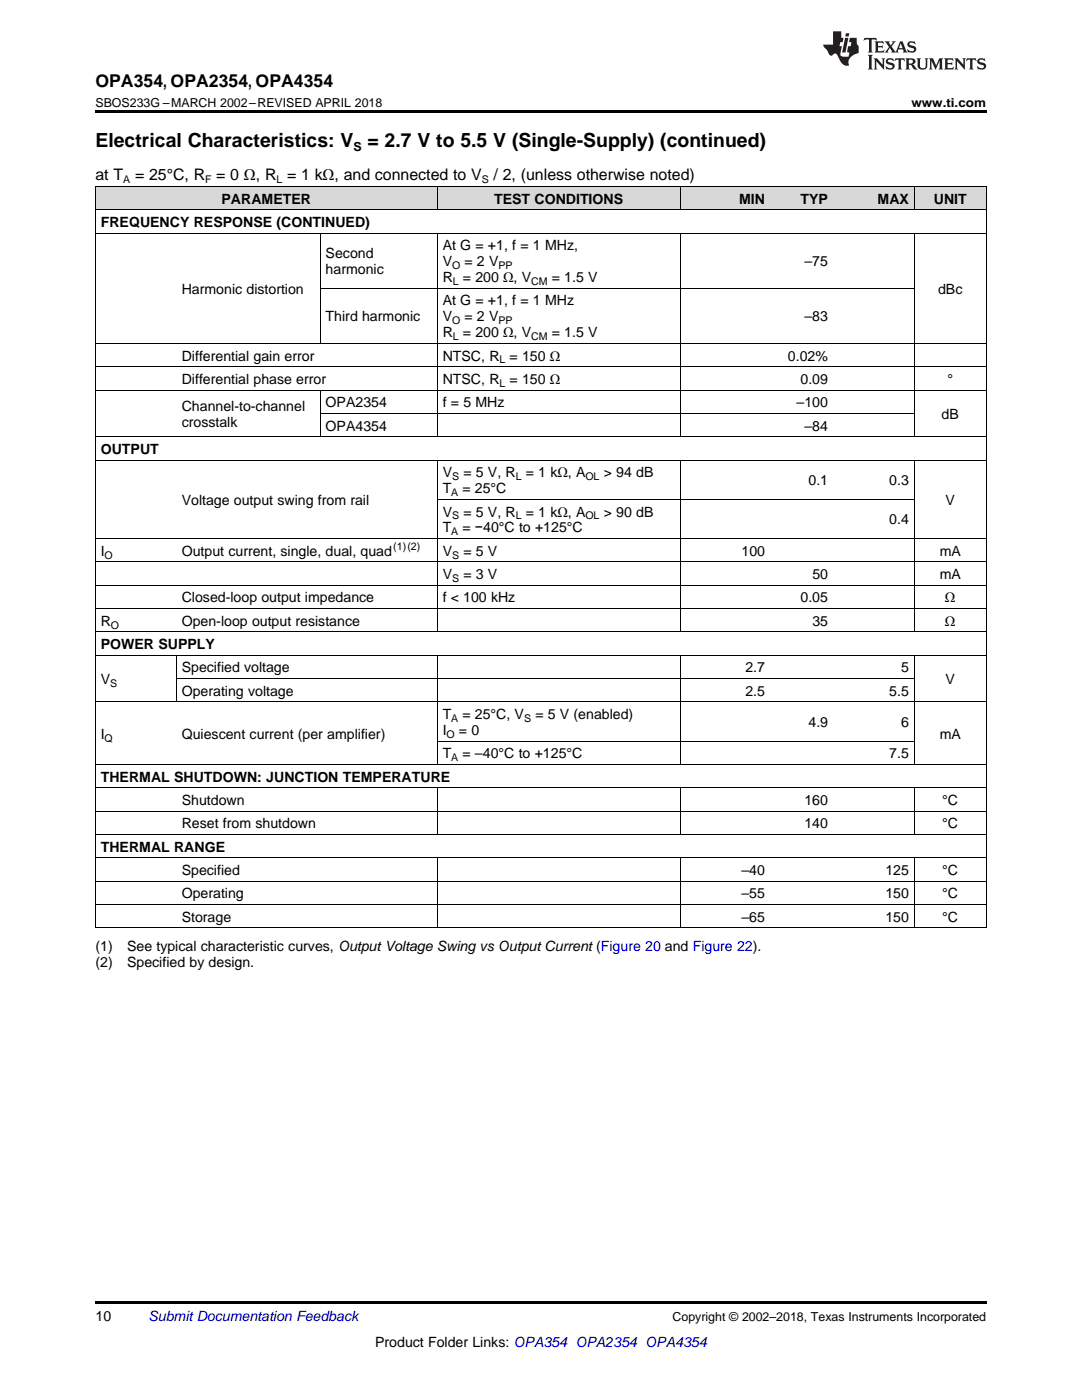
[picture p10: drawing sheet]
<svg xmlns="http://www.w3.org/2000/svg" width="216mm" height="279mm" viewBox="0 0 216 279" stroke-linecap="round" stroke-linejoin="round" font-family="sans-serif">
<defs><g id="words">
<g font-size="3.9">
<text x="19" y="29.3">Electrical Characteristics: V</text>
<text x="73.3" y="29.3">= 2.7 V to 5.5 V (Single-Supply) (continued)</text>
</g>
<text font-size="3.5" x="19" y="17.3">OPA354, OPA2354, OPA4354</text>
<g font-size="3.2">
<text x="19" y="36">at T</text>
<text x="27" y="36">= 25°C, R = 0 Ω, R = 1 kΩ, and connected to V</text>
<text x="98.5" y="36">/ 2, (unless otherwise noted)</text>
</g>
<g font-size="2.8">
<text x="44.2" y="40.6">PARAMETER</text>
<text x="98.6" y="40.6">TEST CONDITIONS</text>
<text x="147.5" y="40.6">MIN</text>
<text x="159.7" y="40.6">TYP</text>
<text x="175.1" y="40.6">MAX</text>
<text x="186.3" y="40.6">UNIT</text>
<text x="20.1" y="45.3">FREQUENCY RESPONSE (CONTINUED)</text>
<text x="65" y="51.5">Second</text>
<text x="88.3" y="50">At G = +1, f = 1 MHz,</text>
<text x="88.3" y="53.1">V</text>
<text x="92.7" y="53.1">= 2 V</text>
<text x="160.5" y="53.1">–75</text>
<text x="36.3" y="58.6">Harmonic distortion</text>
<text x="65" y="54.7">harmonic</text>
<text x="88.3" y="56.3">R</text>
<text x="92.4" y="56.3">= 200 Ω, V</text>
<text x="110.1" y="56.3">= 1.5 V</text>
<text x="187.2" y="58.6">dBc</text>
<text x="65" y="64.1">Third harmonic</text>
<text x="88.3" y="61">At G = +1, f = 1 MHz</text>
<text x="88.3" y="64.1">V</text>
<text x="92.7" y="64.1">= 2 V</text>
<text x="160.5" y="64.1">–83</text>
<text x="36.3" y="72">Differential gain error</text>
<text x="88.3" y="67.3">R</text>
<text x="88.3" y="72">NTSC, R</text>
<text x="92.4" y="67.3">= 200 Ω, V</text>
<text x="101.7" y="72">= 150 Ω</text>
<text x="110.1" y="67.3">= 1.5 V</text>
<text x="157.2" y="72">0.02%</text>
<text x="36.3" y="76.6">Differential phase error</text>
<text x="88.3" y="76.6">NTSC, R</text>
<text x="101.7" y="76.6">= 150 Ω</text>
<text x="159.7" y="76.6">0.09</text>
<text x="189.1" y="76.6">°</text>
<text x="36.3" y="82">Channel-to-channel</text>
<text x="65" y="81.3">OPA2354</text>
<text x="88.3" y="81.3">f = 5 MHz</text>
<text x="159" y="81.3">–100</text>
<text x="187.9" y="83.6">dB</text>
<text x="36.3" y="85.2">crosstalk</text>
<text x="65" y="85.9">OPA4354</text>
<text x="160.5" y="85.9">–84</text>
<text x="20.1" y="90.6">OUTPUT</text>
<text x="88.3" y="95.2">V</text>
<text x="92.5" y="95.2">= 5 V, R</text>
<text x="104.9" y="95.2">= 1 kΩ, A</text>
<text x="120.5" y="95.2">&gt; 94 dB</text>
<text x="36.3" y="100.8">Voltage output swing from rail</text>
<text x="88.3" y="98.4">T</text>
<text x="92.3" y="98.4">= 25°C</text>
<text x="161.3" y="96.8">0.1</text>
<text x="177.4" y="96.8">0.3</text>
<text x="188.7" y="100.8">V</text>
<text x="88.3" y="103.1">V</text>
<text x="88.3" y="106.3">T</text>
<text x="92.3" y="106.3">= −40°C to +125°C</text>
<text x="92.5" y="103.1">= 5 V, R</text>
<text x="104.9" y="103.1">= 1 kΩ, A</text>
<text x="120.5" y="103.1">&gt; 90 dB</text>
<text x="177.4" y="104.7">0.4</text>
<text x="20.1" y="110.9">I</text>
<text x="36.3" y="110.9">Output current, single, dual, quad</text>
<text x="88.3" y="110.9">V</text>
<text x="92.5" y="110.9">= 5 V</text>
<text x="148" y="110.9">100</text>
<text x="187.5" y="110.9">mA</text>
<text x="88.3" y="115.6">V</text>
<text x="92.5" y="115.6">= 3 V</text>
<text x="162.1" y="115.6">50</text>
<text x="187.5" y="115.6">mA</text>
<text x="20.1" y="124.9">R</text>
<text x="36.3" y="120.2">Closed-loop output impedance</text>
<text x="36.3" y="124.9">Open-loop output resistance</text>
<text x="88.3" y="120.2">f &lt; 100 kHz</text>
<text x="159.7" y="120.2">0.05</text>
<text x="162.1" y="124.9">35</text>
<text x="188.6" y="120.2">Ω</text>
<text x="188.6" y="124.9">Ω</text>
<text x="20.1" y="129.5">POWER SUPPLY</text>
<text x="20.1" y="136.5">V</text>
<text x="36.3" y="134.2">Specified voltage</text>
<text x="148.7" y="134.2">2.7</text>
<text x="179.8" y="134.2">5</text>
<text x="188.7" y="136.5">V</text>
<text x="36.3" y="138.9">Operating voltage</text>
<text x="88.3" y="143.5">T</text>
<text x="92.3" y="143.5">= 25°C, V</text>
<text x="106.8" y="143.5">= 5 V (enabled)</text>
<text x="148.7" y="138.9">2.5</text>
<text x="177.4" y="138.9">5.5</text>
<text x="20.1" y="147.4">I</text>
<text x="36.3" y="147.4">Quiescent current (per amplifier)</text>
<text x="88.3" y="146.7">I</text>
<text x="91.6" y="146.7">= 0</text>
<text x="161.3" y="145.1">4.9</text>
<text x="179.8" y="145.1">6</text>
<text x="187.5" y="147.4">mA</text>
<text x="20.1" y="156">THERMAL SHUTDOWN: JUNCTION TEMPERATURE</text>
<text x="88.3" y="151.3">T</text>
<text x="92.3" y="151.3">= –40°C to +125°C</text>
<text x="177.4" y="151.3">7.5</text>
<text x="36.3" y="160.7">Shutdown</text>
<text x="160.5" y="160.7">160</text>
<text x="188" y="160.7">°C</text>
<text x="36.3" y="165.3">Reset from shutdown</text>
<text x="160.5" y="165.3">140</text>
<text x="188" y="165.3">°C</text>
<text x="20.1" y="170">THERMAL RANGE</text>
<text x="36.3" y="174.6">Specified</text>
<text x="36.3" y="179.3">Operating</text>
<text x="148" y="174.6">–40</text>
<text x="148" y="179.3">–55</text>
<text x="176.7" y="174.6">125</text>
<text x="176.7" y="179.3">150</text>
<text x="188" y="174.6">°C</text>
<text x="188" y="179.3">°C</text>
<text x="36.3" y="183.9">Storage</text>
<text x="148" y="183.9">–65</text>
<text x="176.7" y="183.9">150</text>
<text x="188" y="183.9">°C</text>
<text x="19" y="189.8">(1)</text>
<text x="25.4" y="189.8">See typical characteristic curves, Output Voltage Swing vs Output Current (Figure 20 and Figure 22).</text>
<text x="19" y="193">(2)</text>
<text x="25.4" y="193">Specified by design.</text>
<text x="19" y="263.6">10</text>
<text x="74.9" y="268.9">Product Folder Links: OPA354 OPA2354 OPA4354</text>
</g>
<text font-size="2.8" fill="#0000c8" x="29.6" y="263.6">Submit Documentation Feedback</text>
<g font-size="2.5">
<text x="19" y="21.4">SBOS233G –MARCH 2002–REVISED APRIL 2018</text>
<text x="181.9" y="21.4">www.ti.com</text>
<text x="70.5" y="30.1">S</text>
<text x="134.2" y="263.6">Copyright © 2002–2018, Texas Instruments Incorporated</text>
</g>
<g font-size="2.1">
<text x="24.6" y="36.6">A</text>
<text x="40.9" y="36.6">F</text>
<text x="55.2" y="36.6">L</text>
<text x="96.1" y="36.6">S</text>
<text x="90.2" y="53.7">O</text>
<text x="99.4" y="53.7">PP</text>
<text x="90.3" y="56.9">L</text>
<text x="106" y="56.9">CM</text>
<text x="90.2" y="64.7">O</text>
<text x="99.4" y="64.7">PP</text>
<text x="90.3" y="67.9">L</text>
<text x="106" y="67.9">CM</text>
<text x="99.7" y="72.5">L</text>
<text x="99.7" y="77.2">L</text>
<text x="90.2" y="95.8">S</text>
<text x="102.9" y="95.8">L</text>
<text x="116.8" y="95.8">OL</text>
<text x="90" y="99">A</text>
<text x="90" y="106.8">A</text>
<text x="90.2" y="103.6">S</text>
<text x="102.9" y="103.6">L</text>
<text x="116.8" y="103.6">OL</text>
<text x="20.9" y="111.5">O</text>
<text x="78.5" y="109.8">(1)(2)</text>
<text x="90.2" y="111.5">S</text>
<text x="90.2" y="116.1">S</text>
<text x="22.1" y="125.4">O</text>
<text x="22" y="137.1">S</text>
<text x="20.9" y="148">Q</text>
<text x="89.1" y="147.2">O</text>
<text x="90" y="144.1">A</text>
<text x="104.6" y="144.1">S</text>
<text x="90" y="151.9">A</text>
</g>
</g></defs>
<g fill="#d8d8d8">
<path d="M19 37.3h16.2v4.6h-16.2z"/>
<path d="M35.2 37.3h28.7v4.6h-28.7z"/>
<path d="M63.9 37.3h23.4v4.6h-23.4z"/>
<path d="M87.3 37.3h48.5v4.6h-48.5z"/>
<path d="M135.8 37.3h17.9v4.6h-17.9z"/>
<path d="M153.7 37.3h12.6v4.6h-12.6z"/>
<path d="M166.3 37.3h16.2v4.6h-16.2z"/>
<path d="M182.5 37.3h14.3v4.6h-14.3z"/>
</g>
<path d="M19 22h177.8v.5h-177.8zM19 259.7h177.8v.5h-177.8z" fill="#000"/>
<g fill="none" stroke="#000" stroke-width=".2">
<path d="M19 37.2h177.8M19.1 37.2v148M87.2 37.2v4.7M135.7 37.2v4.7M182.4 37.2v4.7M196.8 37.2v148M19 46.5h177.8M19 41.9h177.8M63.9 46.6v22M63.9 57.5h118.6M87.2 46.6v40.6M135.7 46.6v40.6"/>
<path d="M182.4 46.6v40.6M19 77.8h177.8M19 73.2h177.8M19 68.5h177.8M63.9 77.9v9.3M19 91.8h177.8M19 87.2h177.8M63.9 82.5h118.6M87.2 91.9v34.3M87.3 99.6h95.2M135.7 91.9v34.3M182.4 91.9v34.3"/>
<path d="M19 116.8h177.8M19 112.1h177.8M19 107.5h177.8M19 130.8h177.8M19 126.1h177.8M19 121.4h177.8M35.2 130.8v9.3M35.2 135.4h147.3M87.2 130.8v21.8M135.7 130.8v21.8M182.4 130.8v21.8M19 157.2h177.8"/>
<path d="M19 152.6h177.8M19 140.1h177.8M87.2 157.3v9.3M87.3 147.9h95.2M135.7 157.3v9.3M182.4 157.3v9.3M19 175.8h177.8M19 171.2h177.8M19 166.5h177.8M19 161.9h177.8M87.2 171.2v14M135.7 171.2v14"/>
<path d="M182.4 171.2v14M19 185.2h177.8M19 180.5h177.8"/>
</g>
<g fill="#231f20">
<path d="M172.5 7.6l-.1 .5 .4-.2h.6v.1v2.1l-.2 .4h.9l-.2-.4v-2.1l.1-.1h.5l.5 .2-.2-.5zM174.5 8.3l.2 .3v1.5l-.2 .4h1.8l.2-.6a1.04 1.04 0 0 1-1.3 .2v-.7h.6l.3 .2v-.6l-.3 .2h-.6v-.6l.8-.1 .4 .3-.2-.5zM176.5 8.3l.9 1.1-.9 1.1h.8l-.2-.2 .4-.7 .5 .7-.2 .2h1.5l-.2-.2 .2-.4h.9l.1 .4-.2 .2h1l-.3-.3-.7-1.9h-.5l-.9 2-.8-1 .9-1h-.8l.1 .3-.4 .5-.3-.6 .1-.2zM179.7 8.6l.4 1h-.7zM181.3 8.4a.63 .63 0 0 0-.2 .7 .63 .63 0 0 0 .6 .4l.6 .2 .1 .2a.75 .75 0 0 1-.7 .4 .75 .75 0 0 1-.6-.5l.1 .7 .1-.1a1.11 1.11 0 0 0 1.5-.6 1.13 1.13 0 0 0-1.2-.8l-.1-.4a1.04 1.04 0 0 1 1.2 .2l-.2-.5-.2 .1-.4-.2zM173.2 10.9l.2 .4v2.2l-.2 .4h1l-.3-.4v-2.2l.3-.4zM174.3 11.6l.3 .4v1.5l-.3 .4h.8l-.2-.4v-1.3l1.5 1.7v-1.9l.2-.4h-.7l.2 .4v.9l-1.1-1.3zM177 11.8a.62 .62 0 0 0-.2 .7 .62 .62 0 0 0 .6 .4l.6 .1 .1 .3a.76 .76 0 0 1-.7 .3 .76 .76 0 0 1-.7-.4l.2 .7 .1-.1a1.11 1.11 0 0 0 1.5-.6 1.13 1.13 0 0 0-1.2-.8l-.1-.4a1.04 1.04 0 0 1 1.2 .2l-.2-.6-.2 .1-.5-.1zM178.7 11.6l-.2 .6a.61 .61 0 0 1 .8-.3v1.6l-.2 .4h.9l-.2-.4v-1.6a.63 .63 0 0 1 .7 .3l-.1-.6zM180.6 11.6l.3 .4v1.5l-.3 .4h1l-.2-.2-.1-.8 .6 .2a.76 .76 0 0 0 1.2 .7l-1-1a.58 .58 0 0 0 .6-.5 .58 .58 0 0 0-.5-.6zM181.4 11.9h.1a.45 .45 0 0 1 .5 .1 .45 .45 0 0 1 .1 .5l-.8 .2zM182.9 11.6l.2 .2a2.17 2.17 0 0 0 .3 1.9 .99 .99 0 0 0 1.6-.6v-1.1l.2-.4h-.7l.2 .2a1.92 1.92 0 0 1-.2 1.8 .6 .6 0 0 1-.9-.5v-1.1l.2-.4zM185.4 11.6l.2 .4v1.5l-.2 .4h.7l-.2-.4v-1.4l.8 1.8 .8-1.8v1.4l-.2 .4h.9l-.2-.4v-1.5l.2-.4h-.8l-.6 1.5-.6-1.5zM188.4 11.6l.2 .4v1.5l-.2 .4h1.8l.1-.6a1.04 1.04 0 0 1-1.2 .1v-.6h.5l.4 .2v-.6l-.4 .2h-.5v-.7h.8l.3 .3-.1-.6zM190.5 11.6l.2 .4v1.5l-.2 .4h.7l-.2-.4v-1.3l1.5 1.7v-1.9l.2-.4h-.7l.2 .4v.9l-1.1-1.3zM192.9 11.6l-.1 .6a.61 .61 0 0 1 .7-.3l.1 1.6-.3 .4h1l-.3-.4 .1-1.6a.63 .63 0 0 1 .7 .3l-.1-.6zM195.2 11.8a.62 .62 0 0 0-.2 .7 .62 .62 0 0 0 .6 .4l.6 .1 .1 .3a.76 .76 0 0 1-.7 .3 .76 .76 0 0 1-.6-.4l.1 .7 .1-.1a1.11 1.11 0 0 0 1.6-.6 1.13 1.13 0 0 0-1.3-.8l-.1-.4a1.04 1.04 0 0 1 1.2 .2l-.1-.6-.2 .1-.5-.1z"/>
<path d="M166.2 6.3v2.6h-1.9v.4l.8 .9a.91 .91 0 0 0 1 .8 .56 .56 0 0 1 .5-.3 .56 .56 0 0 1 .5 .3l.4 .8a1.53 1.53 0 0 0 1.9 1.2 1.54 1.54 0 0 1 1-2.1l.9-.3v-1.4a1.52 1.52 0 0 1-.4-1.6h-1.3l-.2 .8h.5l-.2 .8h-.5l-.1 1v.2l.4 .1-.2 .8a1.93 1.93 0 0 1-1.6-.3l.3-1.8h-.5l.2-.8h.4l.2-.8h-.4v-1.3zM168.6 7.6l-.6 2.9h.7l.6-2.9zM168.8 6.6l-.1 .7h.6l.2-.7z"/>
</g>
<use href="#words"/>
</svg>
